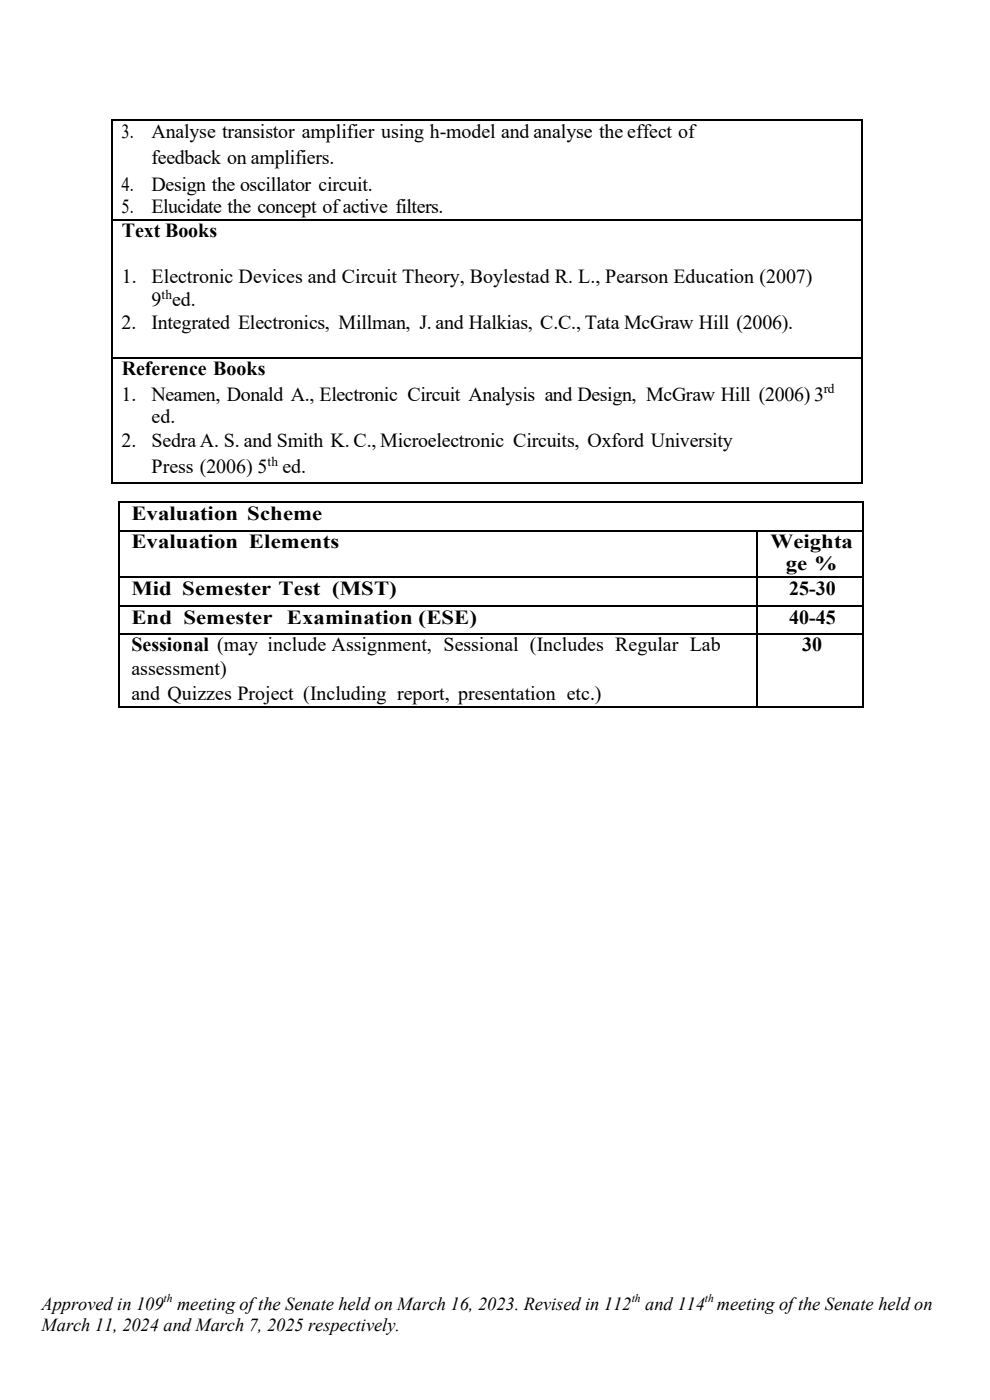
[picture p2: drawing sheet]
<svg xmlns="http://www.w3.org/2000/svg" width="210mm" height="297mm" viewBox="0 0 210 297" stroke-linecap="round" stroke-linejoin="round" font-family="sans-serif">
<defs><g id="words">
<g font-size="4.2">
<text x="25.8" y="29.3">3.</text>
<text x="32.2" y="29.3">Analyse transistor amplifier using h-model and analyse the effect of</text>
<text x="32.2" y="34.8">feedback on amplifiers.</text>
<text x="25.8" y="40.6">4.</text>
<text x="32.2" y="40.6">Design the oscillator circuit.</text>
<text x="25.8" y="45.3">5.</text>
<text x="32.2" y="45.3">Elucidate the concept ofactive filters.</text>
<text x="25.8" y="50.3">Text Books</text>
<text x="25.8" y="60">1.</text>
<text x="32.2" y="60">Electronic Devices and Circuit Theory, Boylestad R. L., Pearson Education (2007)</text>
<text x="32.2" y="65">9 ed.</text>
<text x="25.8" y="69.8">2.</text>
<text x="32.2" y="69.8">Integrated Electronics, Millman, J. and Halkias, C.C., Tata McGraw Hill (2006).</text>
<text x="25.8" y="79.7">Reference Books</text>
<text x="25.8" y="85.1">1.</text>
<text x="32.2" y="85.1">Neamen, Donald A., Electronic Circuit Analysis and Design, McGraw Hill (2006) 3</text>
<text x="32.2" y="89.9">ed.</text>
<text x="25.8" y="95">2.</text>
<text x="32.2" y="95">Sedra A. S. and Smith K. C., Microelectronic Circuits, Oxford University</text>
<text x="32.2" y="100.5">Press (2006) 5</text>
<text x="60" y="100.5">ed.</text>
<text x="27.9" y="110.5">Evaluation Scheme</text>
<text x="27.9" y="116.3">Evaluation Elements</text>
<text x="163.5" y="116.3">Weighta</text>
<text x="166.7" y="121.1">ge %</text>
<text x="27.9" y="126.3">Mid Semester Test (MST)</text>
<text x="167.5" y="126.3">25-30</text>
<text x="27.9" y="132.4">End Semester</text>
<text x="60.9" y="132.4">Examination (ESE)</text>
<text x="167.5" y="132.4">40-45</text>
<text x="27.9" y="138.3">Sessional (may include Assignment, Sessional (Includes Regular Lab</text>
<text x="27.9" y="143.3">assessment)</text>
<text x="170.2" y="138.3">30</text>
<text x="27.9" y="148.6">and Quizzes Project (Including report, presentation etc.)</text>
</g>
<g font-size="3.9">
<text x="8.8" y="278.1">Approved in 109</text>
<text x="37.6" y="278.1">meeting of the Senate held on March 16, 2023. Revised in 112</text>
<text x="136.9" y="278.1">and 114 meeting of the Senate held on</text>
<text x="8.8" y="282.5">March 11, 2024 and March 7, 2025 respectively.</text>
</g>
<g font-size="2.8">
<text x="34.3" y="63.4">th</text>
<text x="174.8" y="83.5">rd</text>
<text x="56.8" y="98.9">th</text>
</g>
<g font-size="2.5">
<text x="34.7" y="276.5">th</text>
<text x="134.1" y="276.5">th</text>
<text x="149.6" y="276.5">th</text>
</g>
</g></defs>
<g fill="#000">
<path d="M23.6 25.4h.2v.3h-.2z" fill-rule="evenodd"/>
<path d="M23.6 25.4h.2v.3h-.2z" fill-rule="evenodd"/>
<path d="M182.8 25.4h.3v.3h-.3z" fill-rule="evenodd"/>
<path d="M182.8 25.4h.3v.3h-.3z" fill-rule="evenodd"/>
<path d="M23.6 46.6h.2v.2h-.2z" fill-rule="evenodd"/>
<path d="M182.8 46.6h.3v.2h-.3z" fill-rule="evenodd"/>
<path d="M23.6 76h.2v.2h-.2z" fill-rule="evenodd"/>
<path d="M182.8 76h.3v.2h-.3z" fill-rule="evenodd"/>
<path d="M23.6 102.4h.2v.3h-.2z" fill-rule="evenodd"/>
<path d="M23.6 102.4h.2v.3h-.2z" fill-rule="evenodd"/>
<path d="M25.2 106.5h.2v.3h-.2z" fill-rule="evenodd"/>
<path d="M25.2 106.5h.2v.3h-.2z" fill-rule="evenodd"/>
<path d="M25.2 112.6h.2v.3h-.2z" fill-rule="evenodd"/>
<path d="M160.6 112.6h.2v.3h-.2z" fill-rule="evenodd"/>
<path d="M182.8 102.4h.3v.3h-.3z" fill-rule="evenodd"/>
<path d="M182.8 102.4h.3v.3h-.3z" fill-rule="evenodd"/>
<path d="M183.1 106.5h.2v.3h-.2z" fill-rule="evenodd"/>
<path d="M183.1 106.5h.2v.3h-.2z" fill-rule="evenodd"/>
<path d="M183.1 112.6h.2v.3h-.2z" fill-rule="evenodd"/>
<path d="M25.2 122.4h.2v.3h-.2z" fill-rule="evenodd"/>
<path d="M25.2 128.5h.2v.3h-.2z" fill-rule="evenodd"/>
<path d="M25.2 134.6h.2v.2h-.2z" fill-rule="evenodd"/>
<path d="M160.6 122.4h.2v.3h-.2z" fill-rule="evenodd"/>
<path d="M160.6 128.5h.2v.3h-.2z" fill-rule="evenodd"/>
<path d="M160.6 134.6h.2v.2h-.2z" fill-rule="evenodd"/>
<path d="M183.1 122.4h.2v.3h-.2z" fill-rule="evenodd"/>
<path d="M183.1 128.5h.2v.3h-.2z" fill-rule="evenodd"/>
<path d="M183.1 134.6h.2v.2h-.2z" fill-rule="evenodd"/>
<path d="M25.2 149.9h.2v.3h-.2z" fill-rule="evenodd"/>
<path d="M25.2 149.9h.2v.3h-.2z" fill-rule="evenodd"/>
<path d="M160.6 149.9h.2v.3h-.2z" fill-rule="evenodd"/>
<path d="M183.1 149.9h.2v.3h-.2z" fill-rule="evenodd"/>
<path d="M183.1 149.9h.2v.3h-.2z" fill-rule="evenodd"/>
</g>
<g fill="none" stroke="#000" stroke-width=".25">
<path d="M23.7 25.7v20.9M23.8 25.5h159M183 25.7v20.9M23.7 46.8v29.2M23.8 46.7h159M183 46.8v29.2M23.7 76.2v26.2M23.8 76.1h159M183 76.2v26.2M23.8 102.5h159M25.3 106.8v5.8M25.3 112.9v9.5"/>
<path d="M25.4 106.7h157.7M25.4 112.8h135.2M160.7 112.9v9.5M160.8 112.8h22.3M183.2 106.8v5.8M183.2 112.9v9.5M25.3 122.7v5.8M25.3 128.8v5.8M25.3 134.8v15.1M25.4 122.5h135.2M25.4 128.6h135.2M25.4 134.7h135.2"/>
<path d="M160.7 122.7v5.8M160.7 128.8v5.8M160.7 134.8v15.1M160.8 122.5h22.3M160.8 128.6h22.3M160.8 134.7h22.3M183.2 122.7v5.8M183.2 128.8v5.8M183.2 134.8v15.1M25.4 150.1h135.2M160.8 150.1h22.3"/>
</g>
<use href="#words"/>
</svg>
